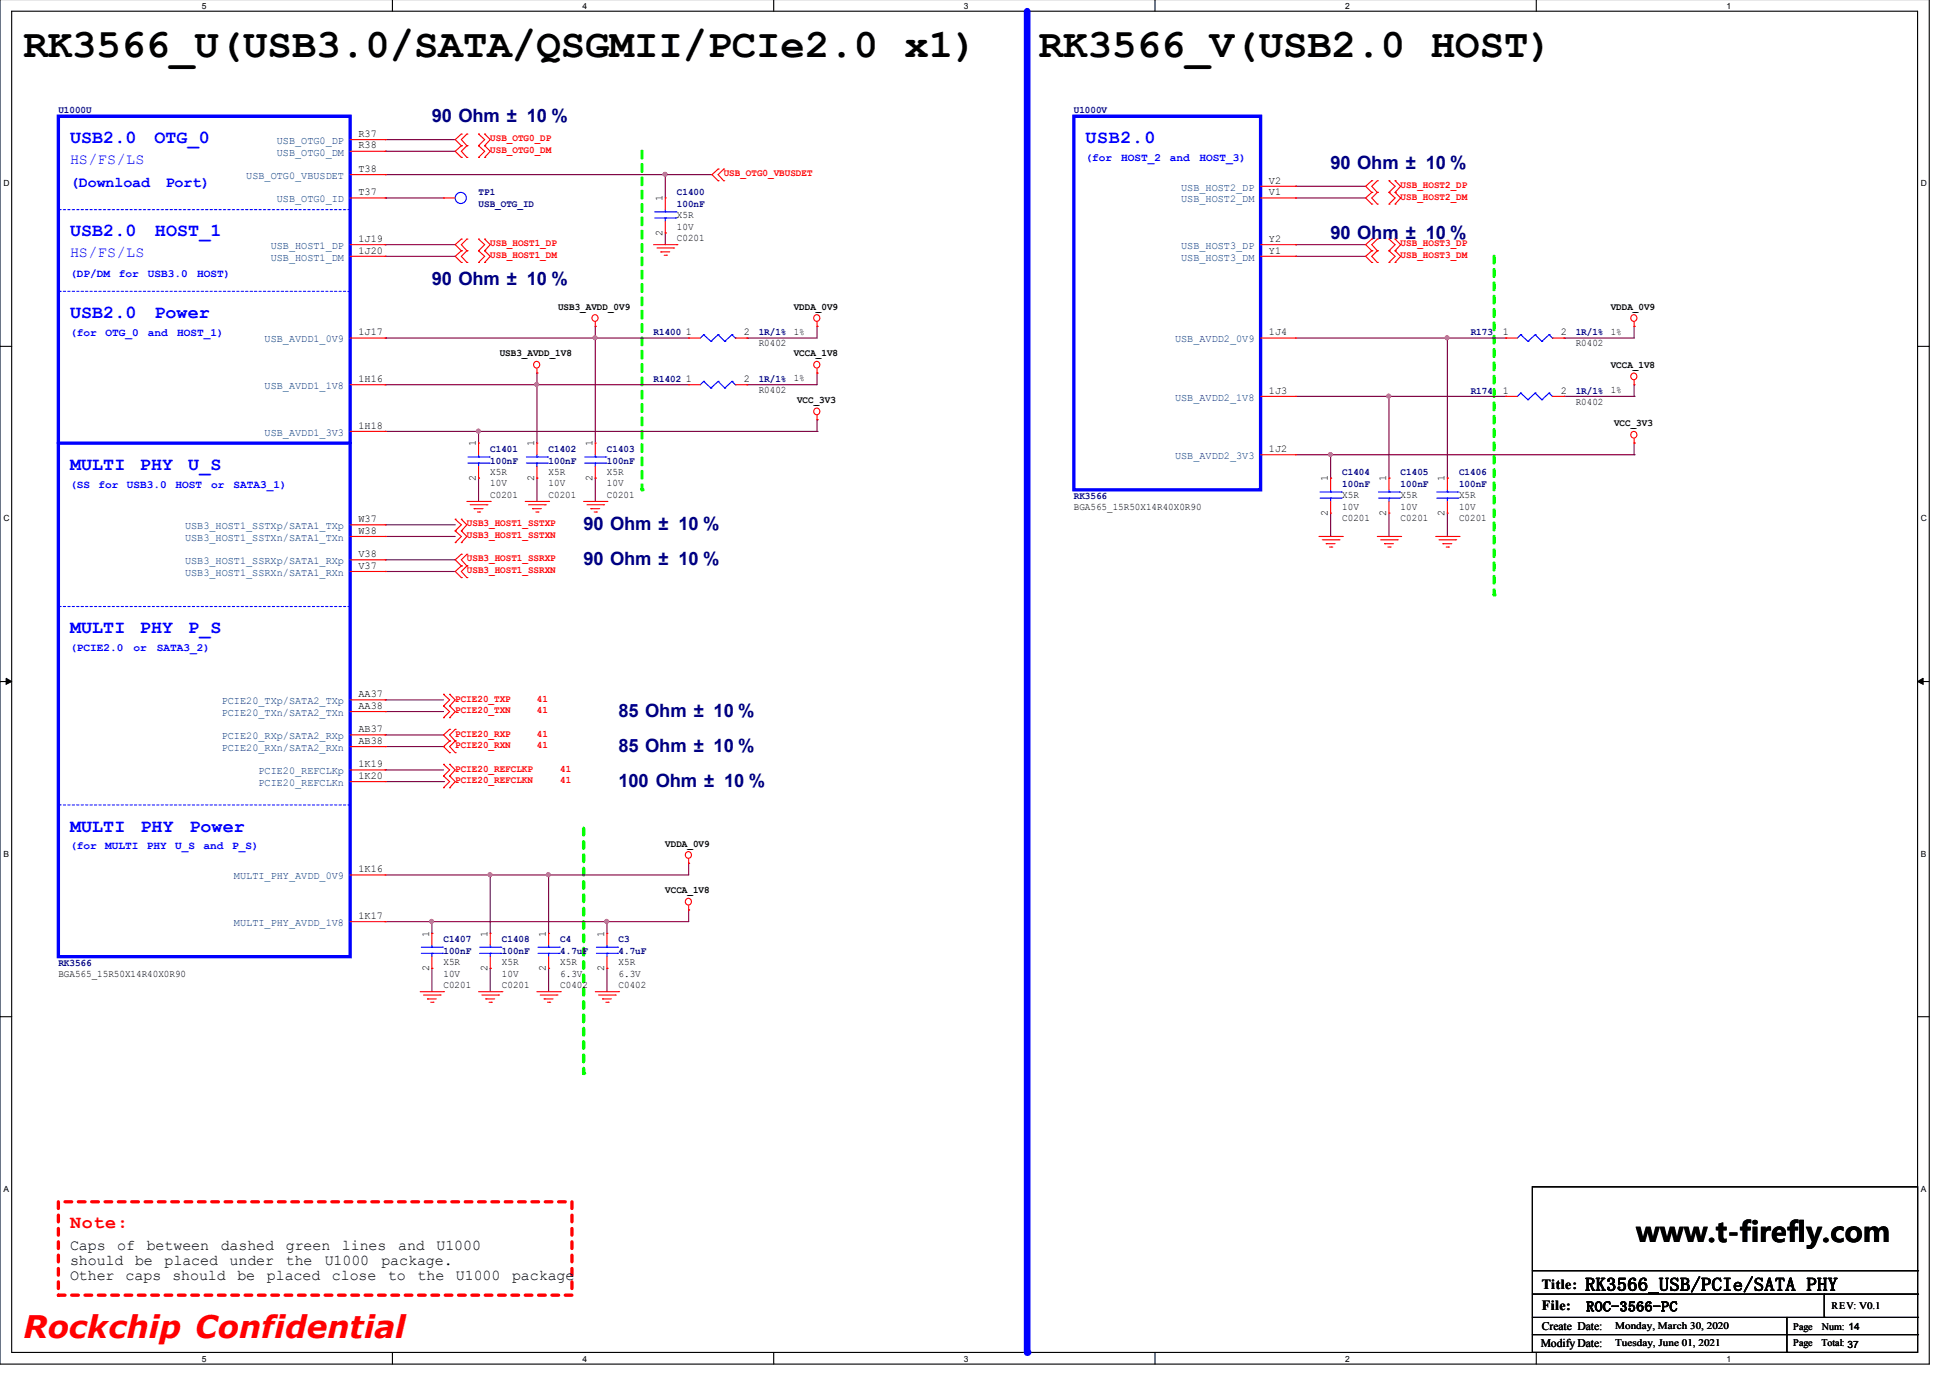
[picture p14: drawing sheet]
<svg xmlns="http://www.w3.org/2000/svg" width="297mm" height="210mm" viewBox="0 0 297 210" stroke-linecap="round" stroke-linejoin="round" font-family="sans-serif">
<defs><g id="words">
<g font-size="6.2">
<text x="3.6" y="8.7">RK3566_U(USB3.0/SATA/QSGMII/PCIe2.0 x1)</text>
<text x="158.2" y="8.7">RK3566_V(USB2.0 HOST)</text>
</g>
<text font-size="4.7" fill="#f00" x="3.6" y="203.8">Rockchip Confidential</text>
<text font-size="4.2" x="249.3" y="189.2">www.t-firefly.com</text>
<g font-size="2.8" fill="#00f">
<text x="10.7" y="21.8">USB2.0</text>
<text x="23.5" y="21.8">OTG_0</text>
<text x="165.4" y="21.8">USB2.0</text>
<text x="10.7" y="36">USB2.0</text>
<text x="23.6" y="36">HOST_1</text>
<text x="10.7" y="48.4">USB2.0</text>
<text x="23.5" y="48.4">Power</text>
<text x="10.7" y="71.6">MULTI</text>
<text x="21.3" y="71.6">PHY</text>
<text x="28.7" y="71.6">U_S</text>
<text x="10.7" y="96.4">MULTI</text>
<text x="21.3" y="96.4">PHY</text>
<text x="28.7" y="96.4">P_S</text>
<text x="10.7" y="126.7">MULTI</text>
<text x="21.4" y="126.7">PHY</text>
<text x="28.8" y="126.7">Power</text>
</g>
<g font-size="2.8" fill="#00007f">
<text x="65.8" y="18.6">90 Ohm ± 10 %</text>
<text x="202.7" y="25.7">90 Ohm ± 10 %</text>
<text x="202.7" y="36.3">90 Ohm ± 10 %</text>
<text x="65.8" y="43.4">90 Ohm ± 10 %</text>
<text x="88.9" y="80.8">90 Ohm ± 10 %</text>
<text x="88.9" y="86.1">90 Ohm ± 10 %</text>
<text x="94.2" y="109.2">85 Ohm ± 10 %</text>
<text x="94.2" y="114.6">85 Ohm ± 10 %</text>
<text x="94.2" y="119.9">100 Ohm ± 10 %</text>
</g>
<text font-size="2.8" fill="#f00" x="10.7" y="187.1">Note:</text>
<text font-size="2.8" x="241.5" y="196.6">RK3566_USB/PCIe/SATA PHY</text>
<g font-size="2.3" fill="#00f">
<text x="10.7" y="25">HS/FS/LS</text>
<text x="10.7" y="28.5">(Download</text>
<text x="25.2" y="28.5">Port)</text>
<text x="10.7" y="39.2">HS/FS/LS</text>
</g>
<g font-size="2.3">
<text x="10.7" y="190.3">Caps</text>
<text x="17.9" y="190.3">of</text>
<text x="22.4" y="190.3">between</text>
<text x="33.6" y="190.3">dashed</text>
<text x="43.5" y="190.3">green</text>
<text x="52.1" y="190.3">lines</text>
<text x="60.6" y="190.3">and</text>
<text x="66.5" y="190.3">U1000</text>
<text x="10.7" y="192.6">should</text>
<text x="10.7" y="194.9">Other</text>
<text x="19.1" y="194.9">caps</text>
<text x="20.6" y="192.6">be</text>
<text x="25.1" y="192.6">placed</text>
<text x="26.3" y="194.9">should</text>
<text x="35" y="192.6">under</text>
<text x="36.2" y="194.9">be</text>
<text x="40.7" y="194.9">placed</text>
<text x="43.5" y="192.6">the</text>
<text x="49.5" y="192.6">U1000</text>
<text x="50.6" y="194.9">close</text>
<text x="58.1" y="192.6">package.</text>
<text x="59.1" y="194.9">to</text>
<text x="63.6" y="194.9">the</text>
<text x="69.4" y="194.9">U1000</text>
<text x="78" y="194.9">package</text>
</g>
<g font-size="2.1">
<text x="234.9" y="196.3">Title:</text>
<text x="234.9" y="199.5">File:</text>
<text x="241.6" y="199.7">ROC-3566-PC</text>
</g>
<g font-size="1.8">
<text x="234.9" y="202.5">Create Date:</text>
<text x="234.7" y="205.2">Modify Date:</text>
</g>
<g font-size="1.7" fill="#00f">
<text x="165.4" y="24.5">(for</text>
<text x="170.8" y="24.5">HOST_2</text>
<text x="178.2" y="24.5">and</text>
<text x="182.7" y="24.5">HOST_3)</text>
<text x="10.7" y="42.3">(DP/DM</text>
<text x="18.1" y="42.3">for</text>
<text x="22.5" y="42.3">USB3.0</text>
<text x="30.1" y="42.3">HOST)</text>
<text x="10.7" y="51.2">(for</text>
<text x="16.1" y="51.2">OTG_0</text>
<text x="22.5" y="51.2">and</text>
<text x="27" y="51.2">HOST_1)</text>
<text x="10.7" y="74.3">(SS</text>
<text x="15" y="74.3">for</text>
<text x="19.3" y="74.3">USB3.0</text>
<text x="26.8" y="74.3">HOST</text>
<text x="32.2" y="74.3">or</text>
<text x="35.6" y="74.3">SATA3_1)</text>
<text x="10.7" y="99.2">(PCIE2.0</text>
<text x="20.3" y="99.2">or</text>
<text x="23.9" y="99.2">SATA3_2)</text>
<text x="10.7" y="129.4">(for</text>
<text x="16" y="129.4">MULTI</text>
<text x="22.3" y="129.4">PHY</text>
<text x="26.7" y="129.4">U_S</text>
<text x="31" y="129.4">and</text>
<text x="35.4" y="129.4">P_S)</text>
</g>
<g font-size="1.6" fill="#003f7f">
<text x="42.2" y="21.9">USB_OTG0_DP</text>
<text x="42.2" y="23.7">USB_OTG0_DM</text>
<text x="37.5" y="27.3">USB_OTG0_VBUSDET</text>
<text x="179.9" y="29.1">USB_HOST2_DP</text>
<text x="42.2" y="30.8">USB_OTG0_ID</text>
<text x="179.9" y="30.8">USB_HOST2_DM</text>
<text x="41.2" y="37.9">USB_HOST1_DP</text>
<text x="41.2" y="39.7">USB_HOST1_DM</text>
<text x="179.9" y="37.9">USB_HOST3_DP</text>
<text x="179.9" y="39.7">USB_HOST3_DM</text>
<text x="40.3" y="52.2">USB_AVDD1_0V9</text>
<text x="179" y="52.2">USB_AVDD2_0V9</text>
<text x="40.3" y="59.3">USB_AVDD1_1V8</text>
<text x="179" y="61.1">USB_AVDD2_1V8</text>
<text x="40.3" y="66.4">USB_AVDD1_3V3</text>
<text x="179" y="69.9">USB_AVDD2_3V3</text>
<text x="28.2" y="80.6">USB3_HOST1_SSTXp/SATA1_TXp</text>
<text x="28.2" y="82.4">USB3_HOST1_SSTXn/SATA1_TXn</text>
<text x="28.2" y="86">USB3_HOST1_SSRXp/SATA1_RXp</text>
<text x="28.2" y="87.7">USB3_HOST1_SSRXn/SATA1_RXn</text>
<text x="33.8" y="107.3">PCIE20_TXp/SATA2_TXp</text>
<text x="33.8" y="109.1">PCIE20_TXn/SATA2_TXn</text>
<text x="33.8" y="112.6">PCIE20_RXp/SATA2_RXp</text>
<text x="33.8" y="114.4">PCIE20_RXn/SATA2_RXn</text>
<text x="39.4" y="118">PCIE20_REFCLKp</text>
<text x="39.4" y="119.7">PCIE20_REFCLKn</text>
<text x="35.6" y="134">MULTI_PHY_AVDD_0V9</text>
<text x="35.6" y="141.1">MULTI_PHY_AVDD_1V8</text>
</g>
<g font-size="1.6">
<text x="54.6" y="20.8">R37</text>
<text x="54.6" y="22.6">R38</text>
<text x="54.6" y="26.2">T38</text>
<text x="54.6" y="29.7">T37</text>
<text x="193.3" y="28">V2</text>
<text x="193.3" y="29.7">V1</text>
<text x="100.9" y="35.9" transform="rotate(-90 100.9 35.9)">2</text>
<text x="100.9" y="30.7" transform="rotate(-90 100.9 30.7)">1</text>
<text x="54.6" y="36.8">1J19</text>
<text x="54.6" y="38.6">1J20</text>
<text x="193.3" y="36.8">Y2</text>
<text x="193.3" y="38.6">Y1</text>
<text x="54.6" y="51.1">1J17</text>
<text x="104.5" y="51.1">1</text>
<text x="113.3" y="51.1">2</text>
<text x="193.3" y="51.1">1J4</text>
<text x="228.9" y="51.1">1</text>
<text x="237.7" y="51.1">2</text>
<text x="54.6" y="58.2">1H16</text>
<text x="104.5" y="58.2">1</text>
<text x="113.3" y="58.2">2</text>
<text x="193.3" y="60">1J3</text>
<text x="228.9" y="60">1</text>
<text x="237.7" y="60">2</text>
<text x="54.6" y="65.3">1H18</text>
<text x="72.5" y="68" transform="rotate(-90 72.5 68)">1</text>
<text x="81.4" y="68" transform="rotate(-90 81.4 68)">1</text>
<text x="90.3" y="68" transform="rotate(-90 90.3 68)">1</text>
<text x="193.3" y="68.8">1J2</text>
<text x="72.5" y="73.3" transform="rotate(-90 72.5 73.3)">2</text>
<text x="81.4" y="73.3" transform="rotate(-90 81.4 73.3)">2</text>
<text x="90.3" y="73.3" transform="rotate(-90 90.3 73.3)">2</text>
<text x="202.3" y="73.3" transform="rotate(-90 202.3 73.3)">1</text>
<text x="211.2" y="73.3" transform="rotate(-90 211.2 73.3)">1</text>
<text x="220" y="73.3" transform="rotate(-90 220 73.3)">1</text>
<text x="54.6" y="79.5">W37</text>
<text x="54.6" y="81.3">W38</text>
<text x="202.3" y="78.6" transform="rotate(-90 202.3 78.6)">2</text>
<text x="211.2" y="78.6" transform="rotate(-90 211.2 78.6)">2</text>
<text x="220" y="78.6" transform="rotate(-90 220 78.6)">2</text>
<text x="54.6" y="84.9">V38</text>
<text x="54.6" y="86.6">V37</text>
<text x="54.6" y="106.2">AA37</text>
<text x="54.6" y="108">AA38</text>
<text x="54.6" y="111.5">AB37</text>
<text x="54.6" y="113.3">AB38</text>
<text x="54.6" y="116.9">1K19</text>
<text x="54.6" y="118.6">1K20</text>
<text x="54.6" y="132.9">1K16</text>
<text x="54.6" y="140">1K17</text>
<text x="65.4" y="142.7" transform="rotate(-90 65.4 142.7)">1</text>
<text x="74.3" y="142.7" transform="rotate(-90 74.3 142.7)">1</text>
<text x="83.1" y="142.7" transform="rotate(-90 83.1 142.7)">1</text>
<text x="92" y="142.7" transform="rotate(-90 92 142.7)">1</text>
<text x="65.4" y="147.9" transform="rotate(-90 65.4 147.9)">2</text>
<text x="74.3" y="147.9" transform="rotate(-90 74.3 147.9)">2</text>
<text x="83.1" y="147.9" transform="rotate(-90 83.1 147.9)">2</text>
<text x="92" y="147.9" transform="rotate(-90 92 147.9)">2</text>
</g>
<g font-size="1.5" fill="#00007f">
<text x="8.9" y="17.3">U1000U</text>
<text x="163.6" y="17.3">U1000V</text>
<text x="72.9" y="29.7">TP1</text>
<text x="103.1" y="29.7">C1400</text>
<text x="72.9" y="31.5">USB_OTG_ID</text>
<text x="103.1" y="31.5">100nF</text>
<text x="99.6" y="51.1">R1400</text>
<text x="115.6" y="51.1">1R/1%</text>
<text x="224" y="51.1">R173</text>
<text x="240" y="51.1">1R/1%</text>
<text x="99.6" y="58.2">R1402</text>
<text x="115.6" y="58.2">1R/1%</text>
<text x="224" y="60">R174</text>
<text x="240" y="60">1R/1%</text>
<text x="74.7" y="68.8">C1401</text>
<text x="74.7" y="70.6">100nF</text>
<text x="83.6" y="68.8">C1402</text>
<text x="83.6" y="70.6">100nF</text>
<text x="92.5" y="68.8">C1403</text>
<text x="92.5" y="70.6">100nF</text>
<text x="163.6" y="76">RK3566</text>
<text x="204.5" y="72.4">C1404</text>
<text x="204.5" y="74.2">100nF</text>
<text x="213.4" y="72.4">C1405</text>
<text x="213.4" y="74.2">100nF</text>
<text x="222.2" y="72.4">C1406</text>
<text x="222.2" y="74.2">100nF</text>
<text x="67.6" y="143.5">C1407</text>
<text x="76.5" y="143.5">C1408</text>
<text x="85.3" y="143.5">C4</text>
<text x="94.2" y="143.5">C3</text>
<text x="8.9" y="147.1">RK3566</text>
<text x="67.6" y="145.3">100nF</text>
<text x="76.5" y="145.3">100nF</text>
<text x="85.3" y="145.3">4.7uF</text>
<text x="94.2" y="145.3">4.7uF</text>
</g>
<g font-size="1.5" fill="#f00">
<text x="74.7" y="21.5">USB_OTG0_DP</text>
<text x="74.7" y="23.3">USB_OTG0_DM</text>
<text x="110.2" y="26.9">USB_OTG0_VBUSDET</text>
<text x="213.4" y="28.6">USB_HOST2_DP</text>
<text x="213.4" y="30.4">USB_HOST2_DM</text>
<text x="74.7" y="37.5">USB_HOST1_DP</text>
<text x="74.7" y="39.3">USB_HOST1_DM</text>
<text x="213.4" y="37.5">USB_HOST3_DP</text>
<text x="213.4" y="39.3">USB_HOST3_DM</text>
<text x="71.1" y="80.2">USB3_HOST1_SSTXP</text>
<text x="71.1" y="82">USB3_HOST1_SSTXN</text>
<text x="71.1" y="85.5">USB3_HOST1_SSRXP</text>
<text x="71.1" y="87.3">USB3_HOST1_SSRXN</text>
<text x="69.3" y="106.9">PCIE20_TXP</text>
<text x="81.8" y="106.9">41</text>
<text x="69.3" y="108.6">PCIE20_TXN</text>
<text x="69.3" y="112.2">PCIE20_RXP</text>
<text x="69.3" y="114">PCIE20_RXN</text>
<text x="81.8" y="108.6">41</text>
<text x="81.8" y="112.2">41</text>
<text x="81.8" y="114">41</text>
<text x="69.3" y="117.5">PCIE20_REFCLKP</text>
<text x="69.3" y="119.3">PCIE20_REFCLKN</text>
<text x="85.3" y="117.5">41</text>
<text x="85.3" y="119.3">41</text>
</g>
<g font-size="1.5">
<text x="103.1" y="33.2">X5R</text>
<text x="103.1" y="35">10V</text>
<text x="103.1" y="36.8">C0201</text>
<text x="85" y="47.2">USB3_AVDD_0V9</text>
<text x="120.9" y="47.2">VDDA_0V9</text>
<text x="245.4" y="47.2">VDDA_0V9</text>
<text x="115.6" y="52.8">R0402</text>
<text x="120.9" y="51">1%</text>
<text x="240" y="52.8">R0402</text>
<text x="245.4" y="51">1%</text>
<text x="76.1" y="54.3">USB3_AVDD_1V8</text>
<text x="115.6" y="59.9">R0402</text>
<text x="120.9" y="58.1">1%</text>
<text x="120.9" y="54.3">VCCA_1V8</text>
<text x="245.4" y="59.9">1%</text>
<text x="245.4" y="56.1">VCCA_1V8</text>
<text x="121.4" y="61.4">VCC_3V3</text>
<text x="240" y="61.7">R0402</text>
<text x="245.9" y="65">VCC_3V3</text>
<text x="74.7" y="75.9">C0201</text>
<text x="74.7" y="72.3">X5R</text>
<text x="74.7" y="74.1">10V</text>
<text x="83.6" y="75.9">C0201</text>
<text x="83.6" y="72.3">X5R</text>
<text x="83.6" y="74.1">10V</text>
<text x="92.5" y="75.9">C0201</text>
<text x="92.5" y="72.3">X5R</text>
<text x="92.5" y="74.1">10V</text>
<text x="163.6" y="77.7">BGA565_15R50X14R40X0R90</text>
<text x="204.5" y="75.9">X5R</text>
<text x="204.5" y="77.7">10V</text>
<text x="213.4" y="75.9">X5R</text>
<text x="213.4" y="77.7">10V</text>
<text x="222.2" y="75.9">X5R</text>
<text x="222.2" y="77.7">10V</text>
<text x="204.5" y="79.4">C0201</text>
<text x="213.4" y="79.4">C0201</text>
<text x="222.2" y="79.4">C0201</text>
<text x="101.3" y="129">VDDA_0V9</text>
<text x="101.3" y="136.1">VCCA_1V8</text>
<text x="8.9" y="148.8">BGA565_15R50X14R40X0R90</text>
<text x="67.6" y="147">X5R</text>
<text x="67.6" y="148.8">10V</text>
<text x="76.5" y="147">X5R</text>
<text x="76.5" y="148.8">10V</text>
<text x="85.3" y="147">X5R</text>
<text x="85.3" y="148.8">6.3V</text>
<text x="94.2" y="147">X5R</text>
<text x="94.2" y="148.8">6.3V</text>
<text x="67.6" y="150.6">C0201</text>
<text x="76.5" y="150.6">C0201</text>
<text x="85.3" y="150.6">C0402</text>
<text x="94.2" y="150.6">C0402</text>
<text x="246" y="202.4">Monday, March 30, 2020</text>
<text x="273.1" y="202.5">Page</text>
<text x="277.5" y="202.5">Num: 14</text>
<text x="279" y="199.3">REV: V0.1</text>
<text x="246" y="205.1">Tuesday, June 01, 2021</text>
<text x="273.1" y="205.1">Page</text>
<text x="277.5" y="205.1">Total: 37</text>
</g>
<g font-size="1.3">
<text x="30.7" y="1.4">5</text>
<text x="88.7" y="1.4">4</text>
<text x="146.8" y="1.4">3</text>
<text x="204.9" y="1.4">2</text>
<text x="263" y="1.4">1</text>
<text x=".5" y="28.4">D</text>
<text x="292.6" y="28.4">D</text>
<text x=".5" y="79.4">C</text>
<text x="292.6" y="79.4">C</text>
<text x=".5" y="130.5">B</text>
<text x="292.6" y="130.5">B</text>
<text x=".5" y="181.5">A</text>
<text x="292.6" y="181.5">A</text>
<text x="30.7" y="207.4">5</text>
<text x="88.7" y="207.4">4</text>
<text x="146.8" y="207.4">3</text>
<text x="204.9" y="207.4">2</text>
<text x="263" y="207.4">1</text>
</g>
</g></defs>
<path d="M0 -.1v207.9h293.9v-207.9M1.8 1.7h290.3v204.3h-290.3z" fill="none" stroke="#000" stroke-width=".17"/>
<g fill="#fff">
<path d="M30.7 .2h.6v1.3h-.6z"/>
<path d="M30.7 206.3h.6v1.3h-.6z"/>
</g>
<path d="M59.8 -.1v1.8M59.8 206v1.8" fill="none" stroke="#000" stroke-width=".17"/>
<g fill="#fff">
<path d="M88.7 .2h.6v1.3h-.6z"/>
<path d="M88.7 206.3h.6v1.3h-.6z"/>
</g>
<path d="M117.9 -.1v1.8M117.9 206v1.8" fill="none" stroke="#000" stroke-width=".17"/>
<g fill="#fff">
<path d="M146.8 .2h.6v1.3h-.6z"/>
<path d="M146.8 206.3h.6v1.3h-.6z"/>
</g>
<path d="M175.9 -.1v1.8M175.9 206v1.8" fill="none" stroke="#000" stroke-width=".17"/>
<g fill="#fff">
<path d="M204.9 .2h.6v1.3h-.6z"/>
<path d="M204.9 206.3h.6v1.3h-.6z"/>
</g>
<path d="M234 -.1v1.8M234 206v1.8" fill="none" stroke="#000" stroke-width=".17"/>
<g fill="#fff">
<path d="M263 .2h.6v1.3h-.6z"/>
<path d="M263 206.3h.6v1.3h-.6z"/>
<path d="M.5 27.2h.9v1.3h-.9z"/>
<path d="M292.6 27.2h.9v1.3h-.9z"/>
<path d="M.5 78.2h.9v1.4h-.9z"/>
<path d="M292.6 78.2h.9v1.4h-.9z"/>
</g>
<path d="M0 52.8h1.8M292.1 52.8h1.8" fill="none" stroke="#000" stroke-width=".17"/>
<g fill="#fff">
<path d="M.5 129.3h.8v1.4h-.8z"/>
<path d="M292.6 129.3h.8v1.4h-.8z"/>
</g>
<path d="M0 103.8h1.8M292.1 103.8h1.8" fill="none" stroke="#000" stroke-width=".17"/>
<path d="M.9 103.3l.9 .5-.9 .4zM292.1 103.8l.8-.5v.9z" fill="#000" stroke="#000" stroke-width=".15"/>
<g fill="#fff">
<path d="M.5 180.4h.7v1.3h-.7z"/>
<path d="M292.6 180.4h.7v1.3h-.7z"/>
</g>
<path d="M0 154.9h1.8M292.1 154.9h1.8" fill="none" stroke="#000" stroke-width=".17"/>
<path d="M156.5 1.7v204.3" fill="none" stroke="#00f" stroke-width="1"/>
<circle cx="156.5" cy="206" r=".51" fill="#00f"/>
<path d="M97.8 23v51.6" fill="none" stroke="#01ff00" stroke-width=".51" stroke-dasharray="1 1"/>
<circle cx="97.8" cy="74.6" r=".25" fill="#01ff00" stroke-dasharray="1 1"/>
<path d="M8.9 183.1h78.2v14.2h-78.2z" fill="none" stroke="#f00" stroke-width=".51" stroke-dasharray="1 1"/>
<path d="M88.9 126.2v37.3" fill="none" stroke="#01ff00" stroke-width=".51" stroke-dasharray="1 1"/>
<circle cx="88.9" cy="163.5" r=".25" fill="#01ff00" stroke-dasharray="1 1"/>
<path d="M227.6 39v51.6" fill="none" stroke="#01ff00" stroke-width=".51" stroke-dasharray="1 1"/>
<circle cx="227.6" cy="90.6" r=".25" fill="#01ff00" stroke-dasharray="1 1"/>
<g fill="none" stroke="#7f003f" stroke-width=".17">
<path d="M58.7 21.3h.1M58.7 23h.1M58.7 26.6h.1M58.7 30.2h.1M58.7 37.3h.1M58.7 39h.1M58.7 21.3h10.6M58.7 23h10.6M58.7 26.6h49.8M58.7 30.2h8.9M58.7 37.3h10.6M58.7 39h10.6"/>
<path d="M101.3 26.6h.1M101.3 35.5h.1M101.3 26.6v3.6M101.3 35.5v1.8M197.4 28.4h.1M197.4 30.2h.1M197.4 37.3h.1M197.4 39h.1M197.4 30.2h10.6M197.4 37.3h10.6M197.4 39h10.6M197.4 28.4h10.6"/>
<path d="M58.7 58.6h.1M58.7 51.5h.1M58.7 58.6h46.2M58.7 51.5h46.2M81.8 58.6h.1M81.8 56.8h.1M81.8 56.8v10.7M90.7 51.5h.1M90.7 49.7h.1M90.7 49.7v17.8M113.8 51.5h.1M113.8 58.6h.1"/>
<path d="M124.5 49.7h.1M124.5 56.8h.1M124.5 56.8v1.8h-10.7M124.5 49.7v1.8h-10.7M197.4 51.5h32M220.5 51.5h.1M220.5 51.5v21.3M229.4 51.5h.1M238.3 51.5h.1M248.9 49.7h.1M248.9 49.7v1.8h-10.6M248.9 58.6v1.8"/>
<path d="M58.7 65.7h.1M58.7 79.9h.1M58.7 65.7h65.8M58.7 79.9h10.6M72.9 65.7h.1M72.9 72.8h.1M72.9 65.7v1.8M72.9 72.8v3.6M81.8 72.8h.1M81.8 72.8v3.6M90.7 72.8h.1M90.7 72.8v3.6"/>
<path d="M124.5 65.7h.1M124.5 63.9h.1M124.5 63.9v1.8M197.4 69.3h51.5M197.4 60.4h32M202.7 72.8h.1M202.7 69.3h.1M202.7 69.3v3.5M202.7 78.2v3.5M211.6 60.4h.1M211.6 72.8h.1M211.6 60.4v12.4"/>
<path d="M211.6 78.2v3.5M220.5 72.8h.1M220.5 78.2v3.5M229.4 60.4h.1M238.3 60.4h.1M238.3 60.4h10.6M248.9 60.4h.1M248.9 69.3h.1M248.9 67.5h.1M248.9 67.5v1.8M58.7 81.7h.1M58.7 85.3h.1"/>
<path d="M58.7 87.1h.1M58.7 81.7h10.6M58.7 85.3h10.6M58.7 87.1h10.6M202.7 81.7h.1M211.6 81.7h.1M220.5 81.7h.1M58.7 106.6h.1M58.7 108.4h.1M58.7 111.9h.1M58.7 117.3h.1M58.7 119.1h8.9"/>
<path d="M58.7 113.7h8.9M58.7 106.6h8.9M58.7 108.4h8.9M58.7 111.9h8.9M58.7 117.3h8.9M67.6 119.1h.1M67.6 113.7h.1M74.7 133.3h.1M74.7 133.3v8.9M83.6 133.3h.1M83.6 133.3v8.9M104.9 131.5h.1"/>
<path d="M104.9 138.6h.1M104.9 138.6v1.8h-46.2M104.9 131.5v1.8h-46.2M65.8 140.4h.1M65.8 147.5h.1M65.8 142.2h.1M65.8 140.4v1.8M65.8 147.5v3.6M74.7 147.5h.1M74.7 147.5v3.6M83.6 147.5h.1M83.6 147.5v3.6"/>
<path d="M92.5 147.5h.1M92.5 140.4h.1M92.5 140.4v1.8M92.5 147.5v3.6"/>
</g>
<g fill="#f0f" stroke="#f0f" stroke-width=".17">
<circle cx="101.3" cy="26.6" r=".3"/>
<circle cx="90.6" cy="51.4" r=".3"/>
<circle cx="81.7" cy="58.6" r=".3"/>
<circle cx="72.9" cy="65.7" r=".3"/>
<circle cx="65.7" cy="140.3" r=".3"/>
<circle cx="92.4" cy="140.3" r=".3"/>
<circle cx="83.5" cy="133.2" r=".3"/>
<circle cx="74.6" cy="133.2" r=".3"/>
<circle cx="202.7" cy="69.2" r=".3"/>
<circle cx="211.5" cy="60.3" r=".3"/>
<circle cx="220.4" cy="51.4" r=".3"/>
</g>
<g fill="none" stroke="#f00" stroke-width=".17">
<path d="M70.3 20.4h.1M70.3 22.2h.1M70.3 24h.1M70.3 36.4h.1M70.3 38.2h.1M70.3 40h.1M70.3 20.4l-1 .9 1 .9M70.3 22.2l-1 .8 1 1M70.3 36.4l-1 .9 1 .9M70.3 38.2l-1 .8 1 1M71.1 22.2h.1M71.1 20.4h.1"/>
<path d="M71.1 24h.1M71.1 38.2h.1M71.1 36.4h.1M71.1 40h.1M71.1 20.4l-.8 .9 .8 .9M71.1 22.2l-.8 .8 .8 1M71.1 36.4l-.8 .9 .8 .9M71.1 38.2l-.8 .8 .8 1M72.9 22.2h.1M72.9 20.4h.1M72.9 24h.1M72.9 38.2h.1"/>
<path d="M72.9 36.4h.1M72.9 40h.1M72.9 20.4l.9 .9-.9 .9M72.9 22.2l.9 .8-.9 1M72.9 36.4l.9 .9-.9 .9M72.9 38.2l.9 .8-.9 1M73.8 22.2h.1M73.8 20.4h.1M73.8 24h.1M73.8 38.2h.1M73.8 36.4h.1M73.8 40h.1"/>
<path d="M73.8 20.4l.9 .9-.9 .9M73.8 22.2l.9 .8-.9 1M73.8 36.4l.9 .9-.9 .9M73.8 38.2l.9 .8-.9 1M99.6 37.3h3.5M100.1 37.8h2.5M100.7 38.4h.1M100.7 38.4h1.3M101.2 38.9h.3M101.3 30.2h.1M101.3 35.5h.1M101.3 30.2v1.7"/>
<path d="M101.3 33.7v1.8M101.5 38.9h.1M102.6 37.8h.1M103.1 37.3h.1M109.4 25.8h.1M109.4 27.5h.1M109.4 25.8l-.9 .8 .9 .9M110.2 27.5h.1M110.2 25.8h.1M110.2 25.8l-.8 .8 .8 .9M192 37.3h5.4M192 28.4h5.4"/>
<path d="M192 30.2h5.4M192 39h5.4M197.4 28.4h.1M197.4 30.2h.1M197.4 37.3h.1M197.4 39h.1M209 27.5h.1M209 29.3h.1M209 31.1h.1M209 36.4h.1M209 38.2h.1M209 40h.1"/>
<path d="M209 27.5l-1 .9 1 .9M209 29.3l-1 .9 1 .9M209 36.4l-1 .9 1 .9M209 38.2l-1 .8 1 1M209.8 29.3h.1M209.8 27.5h.1M209.8 31.1h.1M209.8 38.2h.1M209.8 36.4h.1M209.8 40h.1M209.8 27.5l-.8 .9 .8 .9M209.8 29.3l-.8 .9 .8 .9"/>
<path d="M209.8 36.4l-.8 .9 .8 .9M209.8 38.2l-.8 .8 .8 1M211.6 29.3h.1M211.6 27.5h.1M211.6 31.1h.1M211.6 38.2h.1M211.6 36.4h.1M211.6 40h.1M211.6 27.5l.9 .9-.9 .9M211.6 29.3l.9 .9-.9 .9M211.6 36.4l.9 .9-.9 .9M211.6 38.2l.9 .8-.9 1"/>
<path d="M212.5 29.3h.1M212.5 27.5h.1M212.5 31.1h.1M212.5 38.2h.1M212.5 36.4h.1M212.5 40h.1M212.5 27.5l.9 .9-.9 .9M212.5 29.3l.9 .9-.9 .9M212.5 36.4l.9 .9-.9 .9M212.5 38.2l.9 .8-.9 1M81.8 56.8h.1M81.8 56.1v.7"/>
<path d="M90.7 49.7h.1M90.7 49v.7M104.9 51.5h.1M104.9 58.6h.1M104.9 51.5h1.8M104.9 58.6h1.8M112 51.5h1.8M112 58.6h1.8M113.8 51.5h.1M113.8 58.6h.1M124.5 49.7h.1M124.5 56.8h.1"/>
<path d="M124.5 49v.7M124.5 56.1v.7M192 51.5h5.4M197.4 51.5h.1M229.4 51.5h.1M229.4 51.5h1.7M236.5 51.5h1.8M238.3 51.5h.1M248.9 49.7h.1M248.9 58.6h.1M248.9 49v.7M248.9 57.9v.7"/>
<path d="M69.3 79.1h.1M69.3 79.1l1 .8-1 1M70.3 79.1h.1M70.3 79.1l.8 .8-.8 1M71.1 76.4h3.6M71.6 76.9h2.6M72.2 77.5h.1M72.2 77.5h1.4M72.7 78h.4M73.1 78h.1M74.2 76.9h.1M74.7 76.4h.1"/>
<path d="M80 76.4h3.6M80.5 76.9h2.6M81.1 77.5h.1M81.1 77.5h1.4M81.6 78h.4M81.8 67.5h.1M81.8 72.8h.1M81.8 67.5v1.8M81.8 71v1.8M82 78h.1M83.1 76.9h.1M83.6 76.4h.1"/>
<path d="M88.9 76.4h3.6M89.4 76.9h2.5M90 77.5h.1M90 77.5h1.4M90.5 78h.3M90.8 78h.1M91.9 76.9h.1M92.5 76.4h.1M124.5 63.9h.1M124.5 63.3v.6M192 60.4h5.4M192 69.3h5.4"/>
<path d="M197.4 60.4h.1M197.4 69.3h.1M211.6 72.8h.1M211.6 78.2h.1M211.6 72.8v1.8M211.6 76.4v1.8M220.5 72.8h.1M220.5 78.2h.1M220.5 72.8v1.8M220.5 76.4v1.8M229.4 60.4h.1M229.4 60.4h1.7"/>
<path d="M236.5 60.4h1.8M238.3 60.4h.1M248.9 67.5h.1M248.9 66.8v.7M69.3 80.9h.1M69.3 82.6h.1M69.3 80.9l1 .8-1 .9M70.3 80.9h.1M70.3 82.6h.1M70.3 84.4h.1M70.3 86.2h.1M70.3 88h.1"/>
<path d="M70.3 80.9l.8 .8-.8 .9M70.3 84.4l-1 .9 1 .9M70.3 86.2l-1 .9 1 .9M71.1 86.2h.1M71.1 84.4h.1M71.1 88h.1M71.1 84.4l-.8 .9 .8 .9M71.1 86.2l-.8 .9 .8 .9M200.9 81.7h3.6M201.4 82.2h2.6M202 82.8h.1M202 82.8h1.4"/>
<path d="M202.5 83.3h.4M202.9 83.3h.1M204 82.2h.1M204.5 81.7h.1M209.8 81.7h3.6M210.3 82.2h2.6M210.9 82.8h.1M210.9 82.8h1.4M211.4 83.3h.4M211.8 83.3h.1M212.9 82.2h.1M213.4 81.7h.1"/>
<path d="M218.7 81.7h3.6M219.2 82.2h2.5M219.8 82.8h.1M219.8 82.8h1.3M220.3 83.3h.3M220.6 83.3h.1M221.7 82.2h.1M222.3 81.7h.1M67.6 107.5h.1M67.6 105.8h.1M67.6 109.3h.1M67.6 118.2h.1"/>
<path d="M67.6 116.4h.1M67.6 120h.1M67.6 105.8l.9 .8-.9 .9M67.6 107.5l.9 .9-.9 .9M67.6 116.4l.9 .9-.9 .9M67.6 118.2l.9 .9-.9 .9M68.5 107.5h.1M68.5 105.8h.1M68.5 109.3h.1M68.5 111.1h.1M68.5 112.9h.1M68.5 114.7h.1"/>
<path d="M68.5 118.2h.1M68.5 116.4h.1M68.5 120h.1M68.5 105.8l.8 .8-.8 .9M68.5 107.5l.8 .9-.8 .9M68.5 111.1l-.9 .8 .9 1M68.5 112.9l-.9 .8 .9 1M68.5 116.4l.8 .9-.8 .9M68.5 118.2l.8 .9-.8 .9M69.3 112.9h.1M69.3 111.1h.1M69.3 114.7h.1"/>
<path d="M69.3 111.1l-.8 .8 .8 1M69.3 112.9l-.8 .8 .8 1M104.9 131.5h.1M104.9 138.6h.1M104.9 130.8v.7M104.9 137.9v.7M64 151.1h3.6M64.5 151.6h2.6M65.1 152.2h.1M65.1 152.2h1.4M65.6 152.7h.4M65.8 142.2h.1"/>
<path d="M65.8 147.5h.1M65.8 142.2v1.7M65.8 145.7v1.8M66 152.7h.1M67.1 151.6h.1M67.6 151.1h.1M72.9 151.1h3.6M73.4 151.6h2.5M74 152.2h.1M74 152.2h1.4M74.5 152.7h.3M74.8 152.7h.1"/>
<path d="M75.9 151.6h.1M76.5 151.1h.1M81.8 151.1h3.5M82.3 151.6h2.5M82.9 152.2h.1M82.9 152.2h1.3M83.4 152.7h.3M83.6 142.2h.1M83.6 147.5h.1M83.6 142.2v1.7M83.6 145.7v1.8M83.7 152.7h.1"/>
<path d="M84.8 151.6h.1M85.3 151.1h.1M90.7 151.1h3.5M91.2 151.6h2.5M91.8 152.2h.1M91.8 152.2h1.3M92.3 152.7h.3M92.6 152.7h.1M93.7 151.6h.1M94.2 151.1h.1"/>
<circle cx="81.7" cy="55.6" r=".49"/>
<circle cx="90.6" cy="48.4" r=".49"/>
<circle cx="124.4" cy="48.4" r=".49"/>
<circle cx="124.4" cy="55.6" r=".49"/>
<circle cx="248.9" cy="57.3" r=".49"/>
<circle cx="248.9" cy="48.4" r=".49"/>
<circle cx="124.4" cy="62.7" r=".49"/>
<circle cx="248.9" cy="66.2" r=".49"/>
<circle cx="104.8" cy="130.2" r=".49"/>
<circle cx="104.8" cy="137.3" r=".49"/>
</g>
<g fill="none" stroke="#000" stroke-width=".17">
<path d="M233.4 180.8h58.7v25.2h-58.7zM233.4 193.6h58.7M233.4 197.1h58.7M277.9 197.1v3.6M292.1 193.6h.1M292.1 197.1h.1M233.4 200.7h58.7M233.4 203.3h58.7M272.2 206h.1M272.2 200.7v5.3M277.9 200.7h.1M292.1 200.7h.1"/>
<path d="M292.1 203.3h.1"/>
</g>
<path d="M8.9 17.7h44.4v128h-44.4zM163.6 17.7h28.4v56.9h-28.4zM8.9 67.5h44.4" fill="none" stroke="#00f" stroke-width=".51"/>
<g fill="none" stroke="#00f" stroke-width=".17">
<path d="M99.7 33.2h3.3M99.7 32.3h3.3M101.3 32.3h.1M101.3 33.2h.1M101.3 31.9v.4M101.3 33.2v.5M103 33.2h.1M103 32.3h.1M107.2 51h.1M107.2 58.1h.1M107.2 51l-.5 .5M107.2 51l1.1 1"/>
<path d="M107.2 58.1l-.5 .5M107.2 58.1l1.1 1M108.3 52h.1M108.3 59.1h.1M109.4 51h.1M109.4 58.1h.1M109.4 51l-1.1 1M109.4 51l1 1M109.4 58.1l-1.1 1M109.4 58.1l1 1M110.4 52h.1M110.4 59.1h.1"/>
<path d="M111.5 51h.1M111.5 58.1h.1M111.5 51l-1.1 1M111.5 51l.5 .5M111.5 58.1l-1.1 1M111.5 58.1l.5 .5M112 51.5h.1M112 58.6h.1M231.6 59.9h.1M231.6 51h.1M231.6 59.9l-.5 .5M231.6 59.9l1.1 1"/>
<path d="M231.6 51l-.5 .5M231.6 51l1.1 1M232.7 52h.1M233.8 59.9h.1M233.8 51h.1M233.8 59.9l-1.1 1M233.8 59.9l1.1 1M233.8 51l-1.1 1M233.8 51l1.1 1M234.9 52h.1M236 59.9h.1M236 51h.1"/>
<path d="M236 59.9l-1.1 1M236 59.9l.5 .5M236 51l-1.1 1M236 51l.5 .5M236.5 51.5h.1M80.2 70.5h3.2M80.2 69.6h3.2M81.8 69.6h.1M81.8 70.5h.1M81.8 69.3v.3M81.8 70.5v.5M83.4 70.5h.1"/>
<path d="M83.4 69.6h.1M210 75.9h3.2M210 74.9h3.2M211.6 74.9h.1M211.6 75.9h.1M211.6 74.6v.3M211.6 75.9v.5M213.2 75.9h.1M213.2 74.9h.1M218.9 75.9h3.2M218.9 74.9h3.2M220.5 74.9h.1"/>
<path d="M220.5 75.9h.1M220.5 74.6v.3M220.5 75.9v.5M222.1 75.9h.1M222.1 74.9h.1M232.7 60.9h.1M234.9 60.9h.1M236.5 60.4h.1M64.2 145.2h3.2M64.2 144.3h3.2M65.8 144.3h.1M65.8 145.2h.1"/>
<path d="M65.8 143.9v.4M65.8 145.2v.5M67.4 145.2h.1M67.4 144.3h.1M82 145.2h3.2M82 144.3h3.2M83.6 144.3h.1M83.6 145.2h.1M83.6 143.9v.4M83.6 145.2v.5M85.2 145.2h.1M85.2 144.3h.1"/>
</g>
<path d="M8.9 31.9h.1M53.3 31.9h-44.4M8.9 122.6h.1M53.3 122.6h-44.4" fill="none" stroke="#00f" stroke-width=".17" stroke-dasharray=".3 .3"/>
<circle cx="8.9" cy="67.5" r=".25" fill="#00f"/>
<path d="M8.9 44.4h.1M53.3 44.4h-44.4M8.9 92.4h.1M53.3 92.4h-44.4" fill="none" stroke="#00f" stroke-width=".17" stroke-dasharray=".3 .3"/>
<g fill="none" stroke="#f00" stroke-width=".17">
<path d="M53.3 21.3h5.4M53.3 23h5.4M53.3 26.6h5.4M53.3 30.2h5.4M53.3 37.3h5.4M53.3 39h5.4M58.7 21.3h.1M58.7 23h.1M58.7 26.6h.1M58.7 30.2h.1M58.7 37.3h.1M58.7 39h.1"/>
<path d="M67.6 30.2h.1M67.6 30.2h1.7M53.3 51.5h5.4M53.3 58.6h5.4M58.7 51.5h.1M58.7 58.6h.1M53.3 65.7h5.4M53.3 79.9h5.4M58.7 65.7h.1M58.7 79.9h.1M72.9 67.5h.1M72.9 72.8h.1"/>
<path d="M72.9 67.5v1.8M72.9 71v1.8M90.7 67.5h.1M90.7 72.8h.1M90.7 67.5v1.8M90.7 71v1.8M202.7 72.8h.1M202.7 78.2h.1M202.7 72.8v1.8M202.7 76.4v1.8M53.3 81.7h5.4M53.3 85.3h5.4"/>
<path d="M53.3 87.1h5.4M58.7 81.7h.1M58.7 85.3h.1M58.7 87.1h.1M53.3 106.6h5.4M53.3 108.4h5.4M53.3 111.9h5.4M53.3 113.7h5.4M53.3 117.3h5.4M53.3 119.1h5.4M58.7 106.6h.1M58.7 108.4h.1"/>
<path d="M58.7 111.9h.1M58.7 113.7h.1M58.7 117.3h.1M58.7 119.1h.1M53.3 133.3h5.4M58.7 133.3h.1M53.3 140.4h5.4M58.7 140.4h.1M74.7 142.2h.1M74.7 147.5h.1M74.7 142.2v1.7M74.7 145.7v1.8"/>
<path d="M92.5 142.2h.1M92.5 147.5h.1M92.5 142.2v1.7M92.5 145.7v1.8"/>
</g>
<g fill="none" stroke="#00f" stroke-width=".17">
<path d="M71.3 70.5h3.2M71.3 69.6h3.2M72.9 69.6h.1M72.9 70.5h.1M72.9 69.3v.3M72.9 70.5v.5M74.5 70.5h.1M74.5 69.6h.1M89.1 70.5h3.2M89.1 69.6h3.2M90.7 69.6h.1M90.7 70.5h.1"/>
<path d="M90.7 69.3v.3M90.7 70.5v.5M92.3 70.5h.1M92.3 69.6h.1M201.1 75.9h3.2M201.1 74.9h3.2M202.7 74.9h.1M202.7 75.9h.1M202.7 74.6v.3M202.7 75.9v.5M204.3 75.9h.1M204.3 74.9h.1"/>
<path d="M73.1 145.2h3.2M73.1 144.3h3.2M74.7 144.3h.1M74.7 145.2h.1M74.7 143.9v.4M74.7 145.2v.5M76.3 145.2h.1M76.3 144.3h.1M90.8 145.2h3.3M90.8 144.3h3.3M92.5 144.3h.1M92.5 145.2h.1"/>
<path d="M92.5 143.9v.4M92.5 145.2v.5M94.1 145.2h.1M94.1 144.3h.1"/>
<circle cx="70.2" cy="30.2" r=".85"/>
</g>
<g fill="#f0f" stroke="#f0f" stroke-width=".17">
<circle cx="101.3" cy="26.6" r=".3"/>
<circle cx="90.6" cy="51.4" r=".3"/>
<circle cx="81.7" cy="58.6" r=".3"/>
<circle cx="72.9" cy="65.7" r=".3"/>
<circle cx="65.7" cy="140.3" r=".3"/>
<circle cx="92.4" cy="140.3" r=".3"/>
<circle cx="83.5" cy="133.2" r=".3"/>
<circle cx="74.6" cy="133.2" r=".3"/>
<circle cx="202.7" cy="69.2" r=".3"/>
<circle cx="211.5" cy="60.3" r=".3"/>
<circle cx="220.4" cy="51.4" r=".3"/>
</g>
<use href="#words"/>
</svg>
